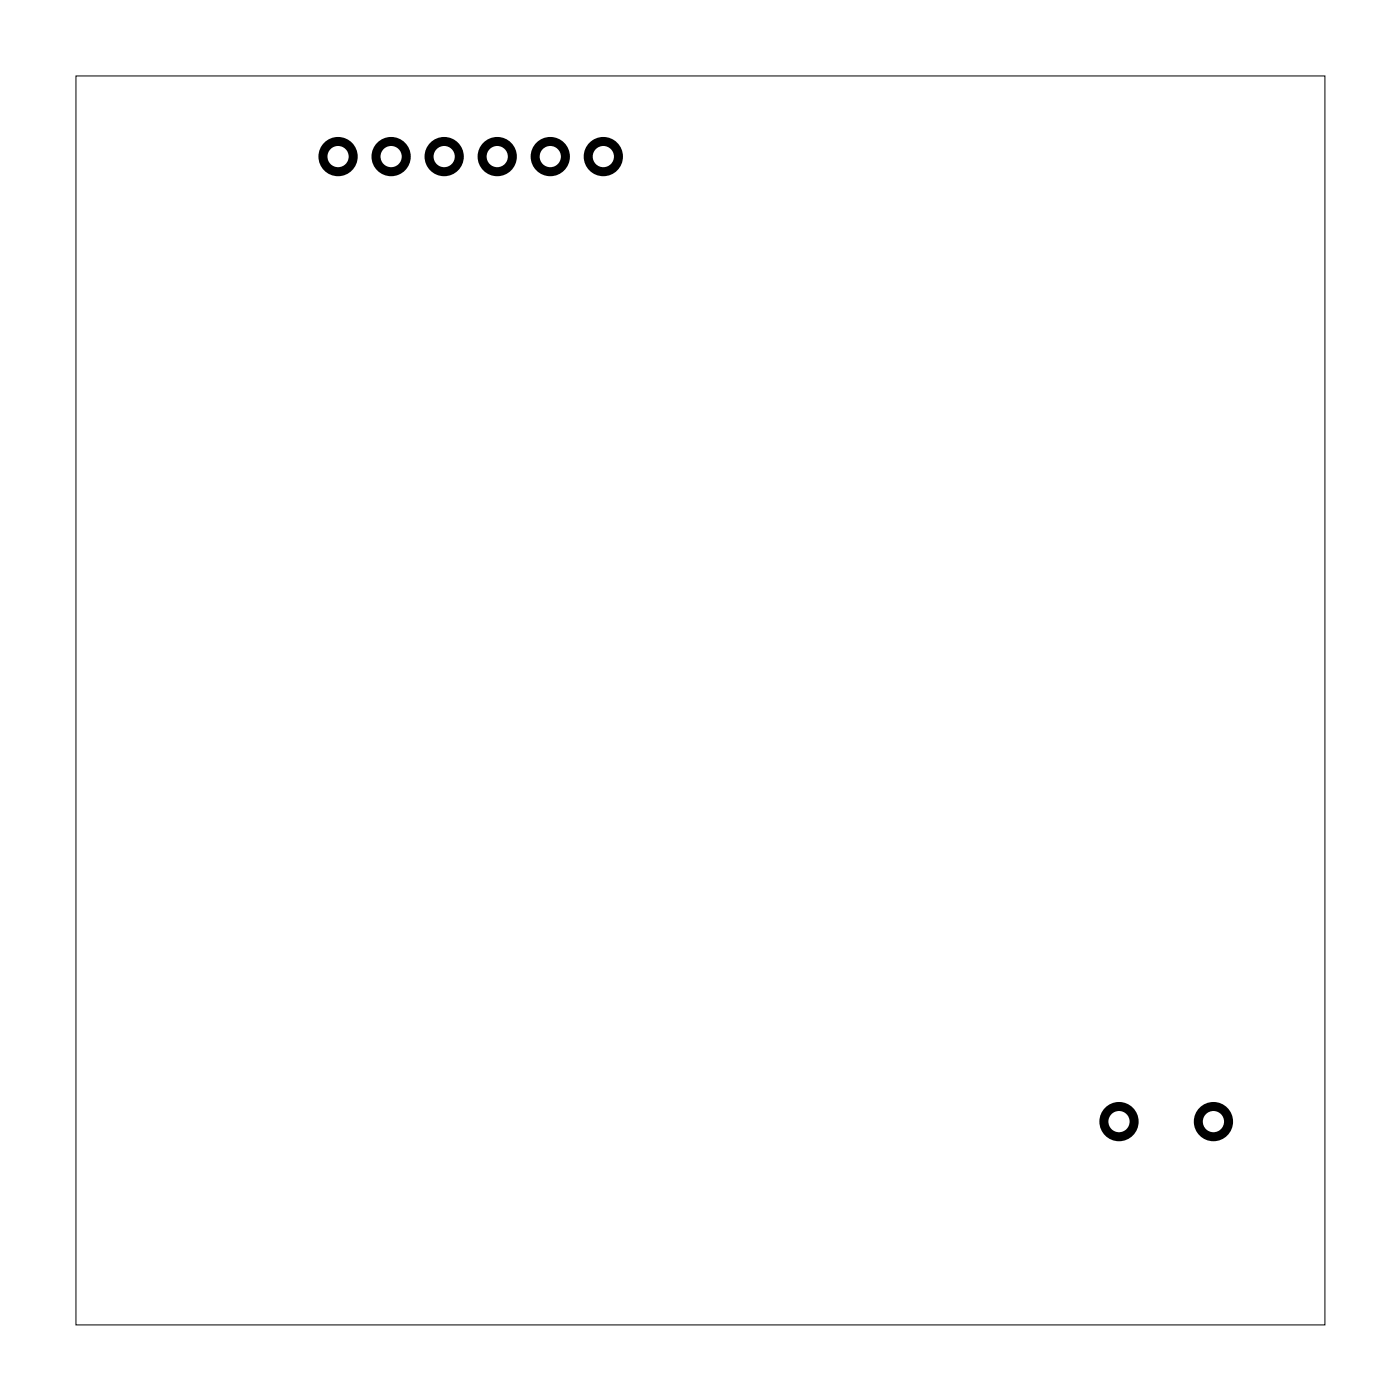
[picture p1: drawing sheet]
<svg xmlns="http://www.w3.org/2000/svg" width="67mm" height="67mm" viewBox="0 0 67 67" stroke-linecap="round" stroke-linejoin="round" font-family="sans-serif">
<path d="M3.6 3.6h59.8v59.8h-59.8z" fill="none" stroke="#000" stroke-width=".05"/>
<g fill="none" stroke="#000" stroke-width=".43">
<circle cx="16.2" cy="7.5" r=".72"/>
<circle cx="18.7" cy="7.5" r=".72"/>
<circle cx="21.3" cy="7.5" r=".72"/>
<circle cx="23.8" cy="7.5" r=".72"/>
<circle cx="26.3" cy="7.5" r=".72"/>
<circle cx="28.9" cy="7.5" r=".72"/>
<circle cx="53.6" cy="53.7" r=".72"/>
<circle cx="58.1" cy="53.7" r=".72"/>
</g>
</svg>
